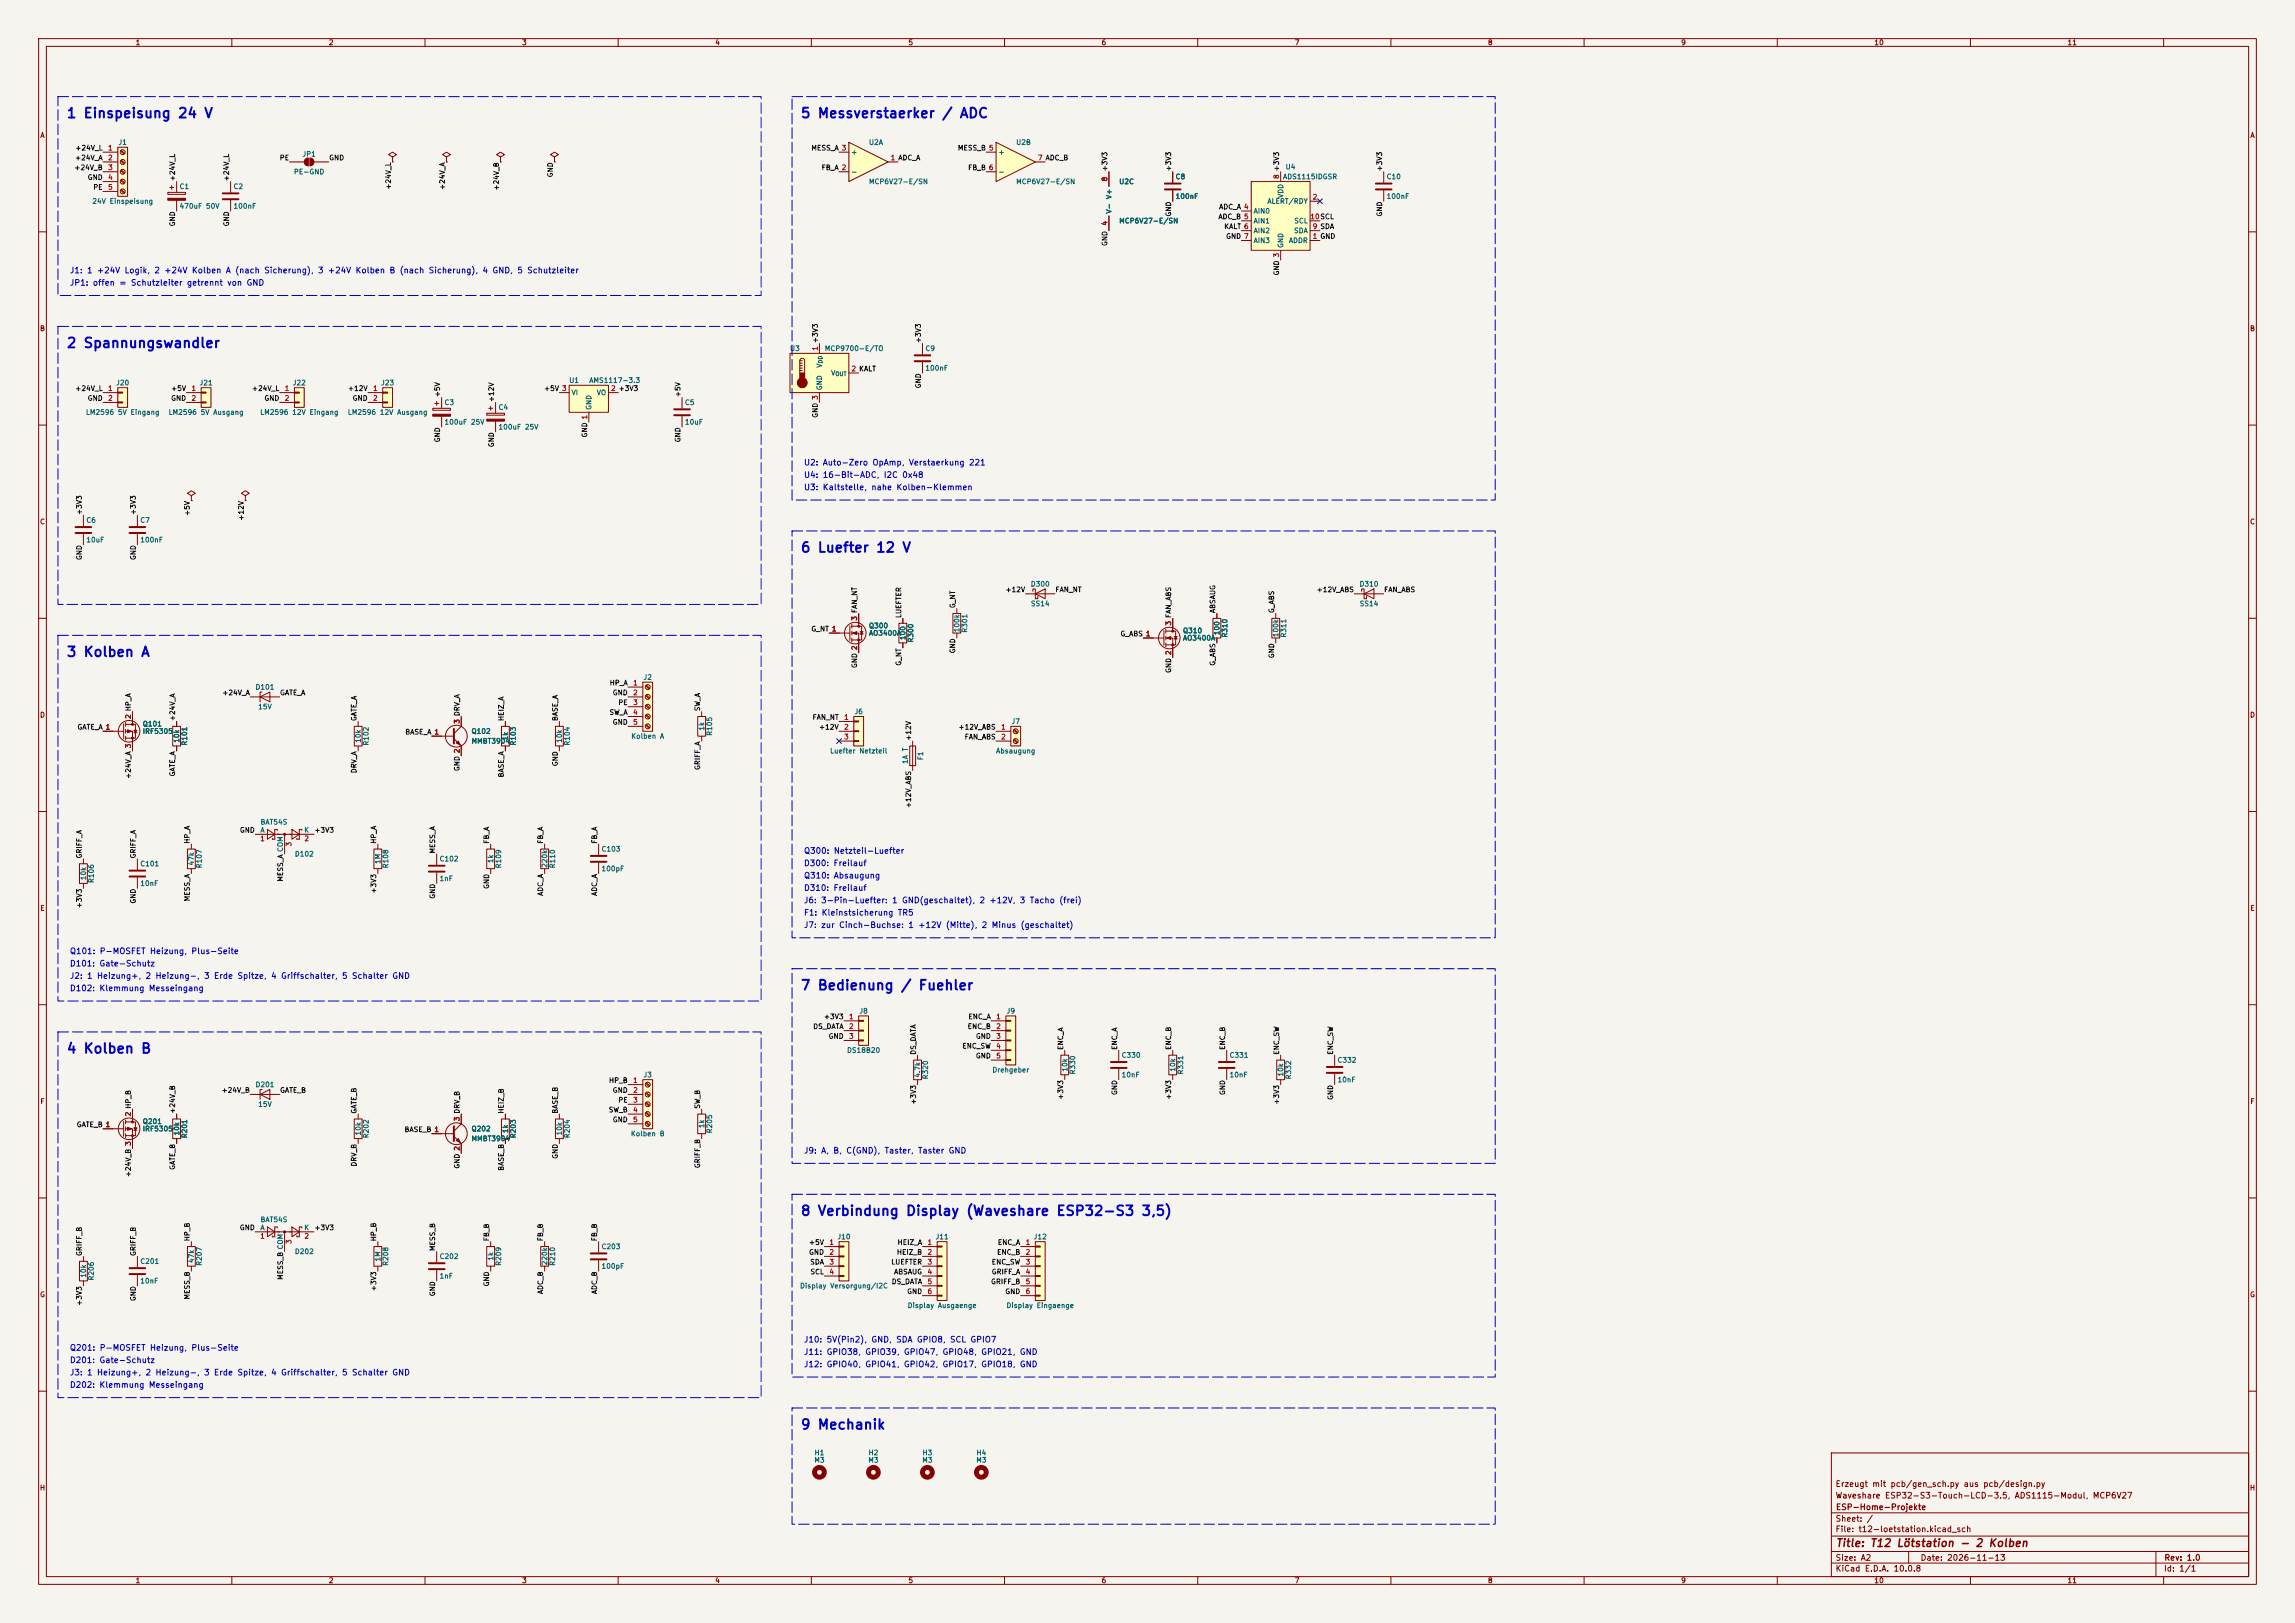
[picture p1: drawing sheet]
<svg xmlns="http://www.w3.org/2000/svg" width="594mm" height="420mm" viewBox="0 0 594 420" stroke-linecap="round" stroke-linejoin="round" font-family="sans-serif">
<defs><g id="words">
<g font-size="2.5" fill="#0000c2">
<text x="17.1" y="31.2">1 Einspeisung 24 V</text>
<text x="207.1" y="31.2">5 Messverstaerker / ADC</text>
<text x="17.1" y="90.7">2 Spannungswandler</text>
<text x="207.1" y="143.6">6 Luefter 12 V</text>
<text x="17.1" y="170.6">3 Kolben A</text>
<text x="207.1" y="256.9">7 Bedienung / Fuehler</text>
<text x="17.1" y="273.2">4 Kolben B</text>
<text x="207.1" y="315.2">8 Verbindung Display (Waveshare ESP32-S3 3,5)</text>
<text x="207.1" y="370.5">9 Mechanik</text>
</g>
<text font-size="2" fill="#840000" x="475" y="400.8">Title: T12 Lötstation - 2 Kolben</text>
<g font-size="1.5" fill="#0000c2">
<text x="18" y="71.1">J1: 1 +24V Logik, 2 +24V Kolben A (nach Sicherung), 3 +24V Kolben B (nach Sicherung), 4 GND, 5 Schutzleiter</text>
<text x="18" y="74.3">JP1: offen = Schutzleiter getrennt von GND</text>
<text x="208" y="120.8">U2: Auto-Zero OpAmp, Verstaerkung 221</text>
<text x="208" y="124">U4: 16-Bit-ADC, I2C 0x48</text>
<text x="208" y="127.2">U3: Kaltstelle, nahe Kolben-Klemmen</text>
<text x="208" y="221.3">Q300: Netzteil-Luefter</text>
<text x="208" y="224.5">D300: Freilauf</text>
<text x="208" y="227.7">Q310: Absaugung</text>
<text x="208" y="230.9">D310: Freilauf</text>
<text x="208" y="237.3">F1: Kleinstsicherung TR5</text>
<text x="208" y="234.1">J6: 3-Pin-Luefter: 1 GND(geschaltet), 2 +12V, 3 Tacho (frei)</text>
<text x="208" y="240.5">J7: zur Cinch-Buchse: 1 +12V (Mitte), 2 Minus (geschaltet)</text>
<text x="18" y="247.3">Q101: P-MOSFET Heizung, Plus-Seite</text>
<text x="18" y="250.5">D101: Gate-Schutz</text>
<text x="18" y="256.9">D102: Klemmung Messeingang</text>
<text x="18" y="253.7">J2: 1 Heizung+, 2 Heizung-, 3 Erde Spitze, 4 Griffschalter, 5 Schalter GND</text>
<text x="208" y="298.9">J9: A, B, C(GND), Taster, Taster GND</text>
<text x="208" y="347.8">J10: 5V(Pin2), GND, SDA GPIO8, SCL GPIO7</text>
<text x="18" y="349.9">Q201: P-MOSFET Heizung, Plus-Seite</text>
<text x="18" y="353.1">D201: Gate-Schutz</text>
<text x="208" y="351">J11: GPIO38, GPIO39, GPIO47, GPIO48, GPIO21, GND</text>
<text x="18" y="356.3">J3: 1 Heizung+, 2 Heizung-, 3 Erde Spitze, 4 Griffschalter, 5 Schalter GND</text>
<text x="18" y="359.5">D202: Klemmung Messeingang</text>
<text x="208" y="354.2">J12: GPIO40, GPIO41, GPIO42, GPIO17, GPIO18, GND</text>
</g>
<g font-size="1.5" fill="#840000">
<text x="475" y="388.1">Waveshare ESP32-S3-Touch-LCD-3.5, ADS1115-Modul, MCP6V27</text>
<text x="475" y="385.1">Erzeugt mit pcb/gen_sch.py aus pcb/design.py</text>
<text x="475" y="394.1">Sheet: /</text>
<text x="475.1" y="391.1">ESP-Home-Projekte</text>
<text x="475" y="396.8">File: t12-loetstation.kicad_sch</text>
<text x="475" y="407">KiCad E.D.A. 10.0.8</text>
<text x="475" y="404.2">Size: A2</text>
<text x="497" y="404.2">Date: 2026-11-13</text>
<text x="560" y="407">Id: 1/1</text>
<text x="560.1" y="404.2">Rev: 1.0</text>
</g>
<g font-size="1.3" fill="#840000">
<text x="35" y="12">1</text>
<text x="85" y="12">2</text>
<text x="135" y="12">3</text>
<text x="185" y="12">4</text>
<text x="235" y="12">5</text>
<text x="285" y="12">6</text>
<text x="335" y="12">7</text>
<text x="385" y="12">8</text>
<text x="435" y="12">9</text>
<text x="485" y="12">10</text>
<text x="535" y="12">11</text>
<text x="10.3" y="36">A</text>
<text x="582.3" y="36">A</text>
<text x="10.2" y="86">B</text>
<text x="582.2" y="86">B</text>
<text x="10.2" y="136">C</text>
<text x="582.2" y="136">C</text>
<text x="10.2" y="186">D</text>
<text x="582.2" y="186">D</text>
<text x="10.3" y="236">E</text>
<text x="582.3" y="236">E</text>
<text x="10.3" y="286">F</text>
<text x="582.3" y="286">F</text>
<text x="10.2" y="336">G</text>
<text x="582.2" y="336">G</text>
<text x="10.2" y="386">H</text>
<text x="582.2" y="386">H</text>
<text x="35" y="410">1</text>
<text x="85" y="410">2</text>
<text x="135" y="410">3</text>
<text x="185" y="410">4</text>
<text x="235" y="410">5</text>
<text x="285" y="410">6</text>
<text x="335" y="410">7</text>
<text x="385" y="410">8</text>
<text x="435" y="410">9</text>
<text x="485" y="410">10</text>
<text x="535" y="410">11</text>
</g>
<g font-size="1.3" fill="#0f0f0f">
<text x="19.3" y="41.8">+24V_A</text>
<text x="19.4" y="39.2">+24V_L</text>
<text x="72.3" y="41.8">PE</text>
<text x="85.1" y="41.8">GND</text>
<text x="209.9" y="39.2">MESS_A 3</text>
<text x="247.8" y="39.2">MESS_B 5</text>
<text x="19.1" y="44.3">+24V_B</text>
<text x="22.6" y="46.9">GND</text>
<text x="45.6" y="47" transform="rotate(-90 45.6 47)">+24V_L</text>
<text x="59.6" y="47" transform="rotate(-90 59.6 47)">+24V_L</text>
<text x="143.4" y="46" transform="rotate(-90 143.4 46)">GND</text>
<text x="212.5" y="44.3">FB_A 2</text>
<text x="250.4" y="44.3">FB_B 6</text>
<text x="286.9" y="44.5" transform="rotate(-90 286.9 44.5)">+3V3</text>
<text x="303.4" y="44.5" transform="rotate(-90 303.4 44.5)">+3V3</text>
<text x="358" y="44.5" transform="rotate(-90 358 44.5)">+3V3</text>
<text x="24" y="49.4">PE</text>
<text x="101.5" y="49.2" transform="rotate(-90 101.5 49.2)">+24V_L</text>
<text x="115.4" y="49.3" transform="rotate(-90 115.4 49.3)">+24V_A</text>
<text x="129.4" y="49.5" transform="rotate(-90 129.4 49.5)">+24V_B</text>
<text x="45.6" y="58.7" transform="rotate(-90 45.6 58.7)">GND</text>
<text x="59.6" y="58.7" transform="rotate(-90 59.6 58.7)">GND</text>
<text x="303.4" y="56.2" transform="rotate(-90 303.4 56.2)">GND</text>
<text x="315.2" y="57">ADC_B 5</text>
<text x="315.4" y="54.5">ADC_A 4</text>
<text x="316.7" y="59.6">KALT 6</text>
<text x="358" y="56.2" transform="rotate(-90 358 56.2)">GND</text>
<text x="286.9" y="63.8" transform="rotate(-90 286.9 63.8)">GND</text>
<text x="317.2" y="62.1">GND 7</text>
<text x="331.3" y="71.4" transform="rotate(-90 331.3 71.4)">GND 3</text>
<text x="238.6" y="88.9" transform="rotate(-90 238.6 88.9)">+3V3</text>
<text x="19.4" y="101.5">+24V_L</text>
<text x="44.2" y="101.5">+5V</text>
<text x="65.1" y="101.5">+24V_L</text>
<text x="89.9" y="101.5">+12V</text>
<text x="140.7" y="101.5">+5V 3</text>
<text x="238.6" y="100.6" transform="rotate(-90 238.6 100.6)">GND</text>
<text x="22.6" y="104">GND</text>
<text x="44.2" y="104">GND</text>
<text x="68.3" y="104">GND</text>
<text x="91.2" y="104">GND</text>
<text x="114.2" y="102.9" transform="rotate(-90 114.2 102.9)">+5V</text>
<text x="128.1" y="104.2" transform="rotate(-90 128.1 104.2)">+12V</text>
<text x="176.4" y="102.9" transform="rotate(-90 176.4 102.9)">+5V</text>
<text x="152.3" y="113.3" transform="rotate(-90 152.3 113.3)">GND 1</text>
<text x="212" y="108.2" transform="rotate(-90 212 108.2)">GND 3</text>
<text x="114.2" y="114.6" transform="rotate(-90 114.2 114.6)">GND</text>
<text x="128.1" y="115.9" transform="rotate(-90 128.1 115.9)">GND</text>
<text x="176.4" y="114.6" transform="rotate(-90 176.4 114.6)">GND</text>
<text x="21.5" y="133.4" transform="rotate(-90 21.5 133.4)">+3V3</text>
<text x="35.4" y="133.4" transform="rotate(-90 35.4 133.4)">+3V3</text>
<text x="49.4" y="133.6" transform="rotate(-90 49.4 133.6)">+5V</text>
<text x="63.4" y="134.8" transform="rotate(-90 63.4 134.8)">+12V</text>
<text x="21.5" y="145.1" transform="rotate(-90 21.5 145.1)">GND</text>
<text x="35.4" y="145.1" transform="rotate(-90 35.4 145.1)">GND</text>
<text x="260.1" y="153.5">+12V</text>
<text x="273" y="153.5">FAN_NT</text>
<text x="340.7" y="153.5">+12V_ABS</text>
<text x="358.1" y="153.5">FAN_ABS</text>
<text x="233.6" y="160" transform="rotate(-90 233.6 160)">LUEFTER</text>
<text x="247.5" y="157.5" transform="rotate(-90 247.5 157.5)">G_NT</text>
<text x="314.8" y="158.8" transform="rotate(-90 314.8 158.8)">ABSAUG</text>
<text x="330.1" y="158.8" transform="rotate(-90 330.1 158.8)">G_ABS</text>
<text x="209.9" y="163.7">G_NT 1</text>
<text x="289.9" y="165">G_ABS 1</text>
<text x="222.1" y="173" transform="rotate(-90 222.1 173)">GND 2</text>
<text x="233.6" y="172.4" transform="rotate(-90 233.6 172.4)">G_NT</text>
<text x="247.5" y="169.2" transform="rotate(-90 247.5 169.2)">GND</text>
<text x="314.8" y="172.4" transform="rotate(-90 314.8 172.4)">G_ABS</text>
<text x="330.1" y="170.5" transform="rotate(-90 330.1 170.5)">GND</text>
<text x="157.7" y="177.7">HP_A</text>
<text x="303.4" y="174.3" transform="rotate(-90 303.4 174.3)">GND 2</text>
<text x="57.4" y="180.2">+24V_A</text>
<text x="72.4" y="180.2">GATE_A</text>
<text x="157.6" y="185.3">SW_A</text>
<text x="158.5" y="180.2">GND</text>
<text x="159.9" y="182.8">PE</text>
<text x="181.5" y="184.2" transform="rotate(-90 181.5 184.2)">SW_A</text>
<text x="19.9" y="189.1">GATE_A 1</text>
<text x="45.6" y="186.7" transform="rotate(-90 45.6 186.7)">+24V_A</text>
<text x="92.6" y="186.7" transform="rotate(-90 92.6 186.7)">GATE_A</text>
<text x="104.8" y="190.4">BASE_A 1</text>
<text x="130.7" y="186.7" transform="rotate(-90 130.7 186.7)">HEIZ_A</text>
<text x="144.7" y="186.7" transform="rotate(-90 144.7 186.7)">BASE_A</text>
<text x="158.5" y="187.8">GND</text>
<text x="210.2" y="186.6">FAN_NT</text>
<text x="211.9" y="189.1">+12V</text>
<text x="236.1" y="191.8" transform="rotate(-90 236.1 191.8)">+12V</text>
<text x="248" y="189.1">+12V_ABS</text>
<text x="249.5" y="191.6">FAN_ABS</text>
<text x="34.2" y="201.7" transform="rotate(-90 34.2 201.7)">+24V_A 3</text>
<text x="45.6" y="201.1" transform="rotate(-90 45.6 201.1)">GATE_A</text>
<text x="92.6" y="200.2" transform="rotate(-90 92.6 200.2)">DRV_A</text>
<text x="119.3" y="199.7" transform="rotate(-90 119.3 199.7)">GND 2</text>
<text x="130.7" y="201.3" transform="rotate(-90 130.7 201.3)">BASE_A</text>
<text x="144.7" y="198.4" transform="rotate(-90 144.7 198.4)">GND</text>
<text x="181.5" y="199.4" transform="rotate(-90 181.5 199.4)">GRIFF_A</text>
<text x="236.1" y="209.2" transform="rotate(-90 236.1 209.2)">+12V_ABS</text>
<text x="61.9" y="215.8">GND</text>
<text x="81.3" y="215.8">+3V3</text>
<text x="49.4" y="218.5" transform="rotate(-90 49.4 218.5)">HP_A</text>
<text x="97.7" y="218.5" transform="rotate(-90 97.7 218.5)">HP_A</text>
<text x="112.9" y="221" transform="rotate(-90 112.9 221)">MESS_A</text>
<text x="126.9" y="218.5" transform="rotate(-90 126.9 218.5)">FB_A</text>
<text x="140.8" y="218.5" transform="rotate(-90 140.8 218.5)">FB_A</text>
<text x="154.8" y="218.5" transform="rotate(-90 154.8 218.5)">FB_A</text>
<text x="21.5" y="222.3" transform="rotate(-90 21.5 222.3)">GRIFF_A</text>
<text x="35.4" y="222.3" transform="rotate(-90 35.4 222.3)">GRIFF_A</text>
<text x="35.4" y="234" transform="rotate(-90 35.4 234)">GND</text>
<text x="49.4" y="233.4" transform="rotate(-90 49.4 233.4)">MESS_A</text>
<text x="73.5" y="228.3" transform="rotate(-90 73.5 228.3)">MESS_A COM</text>
<text x="97.7" y="231.4" transform="rotate(-90 97.7 231.4)">+3V3</text>
<text x="112.9" y="232.7" transform="rotate(-90 112.9 232.7)">GND</text>
<text x="126.9" y="230.2" transform="rotate(-90 126.9 230.2)">GND</text>
<text x="140.8" y="232" transform="rotate(-90 140.8 232)">ADC_A</text>
<text x="154.8" y="232" transform="rotate(-90 154.8 232)">ADC_A</text>
<text x="21.5" y="235.2" transform="rotate(-90 21.5 235.2)">+3V3</text>
<text x="210.4" y="266.6">DS_DATA</text>
<text x="213.1" y="264">+3V3</text>
<text x="214.3" y="269.1">GND</text>
<text x="250.3" y="266.6">ENC_B</text>
<text x="250.5" y="264">ENC_A</text>
<text x="252.4" y="269.1">GND</text>
<text x="237.4" y="273.1" transform="rotate(-90 237.4 273.1)">DS_DATA</text>
<text x="248.9" y="271.7">ENC_SW</text>
<text x="252.4" y="274.2">GND</text>
<text x="275.5" y="271.8" transform="rotate(-90 275.5 271.8)">ENC_A</text>
<text x="289.4" y="271.8" transform="rotate(-90 289.4 271.8)">ENC_A</text>
<text x="303.4" y="271.8" transform="rotate(-90 303.4 271.8)">ENC_B</text>
<text x="317.4" y="271.8" transform="rotate(-90 317.4 271.8)">ENC_B</text>
<text x="331.3" y="273.1" transform="rotate(-90 331.3 273.1)">ENC_SW</text>
<text x="345.3" y="273.1" transform="rotate(-90 345.3 273.1)">ENC_SW</text>
<text x="157.5" y="280.5">HP_B</text>
<text x="57.2" y="283.1">+24V_B</text>
<text x="72.4" y="283.1">GATE_B</text>
<text x="158.5" y="283.1">GND</text>
<text x="159.9" y="285.6">PE</text>
<text x="181.5" y="287" transform="rotate(-90 181.5 287)">SW_B</text>
<text x="237.4" y="286" transform="rotate(-90 237.4 286)">+3V3</text>
<text x="275.5" y="284.7" transform="rotate(-90 275.5 284.7)">+3V3</text>
<text x="289.4" y="283.5" transform="rotate(-90 289.4 283.5)">GND</text>
<text x="303.4" y="284.7" transform="rotate(-90 303.4 284.7)">+3V3</text>
<text x="317.4" y="283.5" transform="rotate(-90 317.4 283.5)">GND</text>
<text x="331.3" y="286" transform="rotate(-90 331.3 286)">+3V3</text>
<text x="345.3" y="284.8" transform="rotate(-90 345.3 284.8)">GND</text>
<text x="19.7" y="292">GATE_B 1</text>
<text x="45.6" y="288.3" transform="rotate(-90 45.6 288.3)">+24V_B</text>
<text x="92.6" y="288.3" transform="rotate(-90 92.6 288.3)">GATE_B</text>
<text x="104.6" y="293.2">BASE_B 1</text>
<text x="130.7" y="288.3" transform="rotate(-90 130.7 288.3)">HEIZ_B</text>
<text x="144.7" y="288.3" transform="rotate(-90 144.7 288.3)">BASE_B</text>
<text x="157.4" y="288.2">SW_B</text>
<text x="158.5" y="290.7">GND</text>
<text x="34.2" y="304.7" transform="rotate(-90 34.2 304.7)">+24V_B 3</text>
<text x="45.6" y="302.9" transform="rotate(-90 45.6 302.9)">GATE_B</text>
<text x="92.6" y="302" transform="rotate(-90 92.6 302)">DRV_B</text>
<text x="119.3" y="302.5" transform="rotate(-90 119.3 302.5)">GND 2</text>
<text x="130.7" y="303.1" transform="rotate(-90 130.7 303.1)">BASE_B</text>
<text x="144.7" y="300" transform="rotate(-90 144.7 300)">GND</text>
<text x="181.5" y="302.4" transform="rotate(-90 181.5 302.4)">GRIFF_B</text>
<text x="49.4" y="321.3" transform="rotate(-90 49.4 321.3)">HP_B</text>
<text x="61.9" y="318.6">GND</text>
<text x="81.3" y="318.6">+3V3</text>
<text x="97.7" y="321.3" transform="rotate(-90 97.7 321.3)">HP_B</text>
<text x="112.9" y="323.9" transform="rotate(-90 112.9 323.9)">MESS_B</text>
<text x="126.9" y="321.3" transform="rotate(-90 126.9 321.3)">FB_B</text>
<text x="140.8" y="321.3" transform="rotate(-90 140.8 321.3)">FB_B</text>
<text x="154.8" y="321.3" transform="rotate(-90 154.8 321.3)">FB_B</text>
<text x="209.3" y="322.5">+5V</text>
<text x="232.2" y="322.5">HEIZ_A</text>
<text x="258.1" y="322.5">ENC_A</text>
<text x="21.5" y="325.1" transform="rotate(-90 21.5 325.1)">GRIFF_B</text>
<text x="35.4" y="325.1" transform="rotate(-90 35.4 325.1)">GRIFF_B</text>
<text x="209.3" y="325">GND</text>
<text x="209.6" y="327.5">SDA</text>
<text x="230.6" y="327.5">LUEFTER</text>
<text x="232" y="325">HEIZ_B</text>
<text x="256.6" y="327.5">ENC_SW</text>
<text x="257.9" y="325">ENC_B</text>
<text x="73.5" y="331.3" transform="rotate(-90 73.5 331.3)">MESS_B COM</text>
<text x="97.7" y="334.2" transform="rotate(-90 97.7 334.2)">+3V3</text>
<text x="112.9" y="335.6" transform="rotate(-90 112.9 335.6)">GND</text>
<text x="126.9" y="333" transform="rotate(-90 126.9 333)">GND</text>
<text x="140.8" y="335" transform="rotate(-90 140.8 335)">ADC_B</text>
<text x="154.8" y="335" transform="rotate(-90 154.8 335)">ADC_B</text>
<text x="209.6" y="330.1">SCL</text>
<text x="230.7" y="332.6">DS_DATA</text>
<text x="231.3" y="330.1">ABSAUG</text>
<text x="234.7" y="335.2">GND</text>
<text x="256.4" y="332.6">GRIFF_B</text>
<text x="256.6" y="330.1">GRIFF_A</text>
<text x="260.1" y="335.2">GND</text>
<text x="21.5" y="338" transform="rotate(-90 21.5 338)">+3V3</text>
<text x="35.4" y="336.8" transform="rotate(-90 35.4 336.8)">GND</text>
<text x="49.4" y="336.4" transform="rotate(-90 49.4 336.4)">MESS_B</text>
</g>
<g font-size="1.3" fill="#a90000">
<text x="27.8" y="39.2">1</text>
<text x="27.8" y="41.8">2</text>
<text x="230.4" y="41.8">1 ADC_A</text>
<text x="268.5" y="41.8">7 ADC_B</text>
<text x="27.8" y="44.3">3</text>
<text x="27.8" y="46.9">4</text>
<text x="286.9" y="47.1" transform="rotate(-90 286.9 47.1)">8</text>
<text x="331.3" y="46.5" transform="rotate(-90 331.3 46.5)">8 +3V3</text>
<text x="27.8" y="49.4">5</text>
<text x="339.6" y="51.9">2</text>
<text x="286.9" y="58.5" transform="rotate(-90 286.9 58.5)">4</text>
<text x="339" y="57">10SCL</text>
<text x="339.6" y="59.6">9 SDA</text>
<text x="339.6" y="62.1">1 GND</text>
<text x="212" y="90.9" transform="rotate(-90 212 90.9)">1 +3V3</text>
<text x="27.8" y="101.5">1</text>
<text x="49.4" y="101.5">1</text>
<text x="73.6" y="101.5">1</text>
<text x="96.4" y="101.5">1</text>
<text x="158" y="101.5">2 +3V3</text>
<text x="220.2" y="96.4">2 KALT</text>
<text x="27.8" y="104">2</text>
<text x="49.4" y="104">2</text>
<text x="73.6" y="104">2</text>
<text x="96.4" y="104">2</text>
<text x="222.1" y="160.8" transform="rotate(-90 222.1 160.8)">3 FAN_NT</text>
<text x="222.1" y="160.8" transform="rotate(-90 222.1 160.8)">3</text>
<text x="215.2" y="163.7">1</text>
<text x="296.4" y="165">1</text>
<text x="303.4" y="162" transform="rotate(-90 303.4 162)">3 FAN_ABS</text>
<text x="303.4" y="162" transform="rotate(-90 303.4 162)">3</text>
<text x="222.1" y="168.4" transform="rotate(-90 222.1 168.4)">2</text>
<text x="303.4" y="169.6" transform="rotate(-90 303.4 169.6)">2</text>
<text x="163.7" y="177.7">1</text>
<text x="163.7" y="180.2">2</text>
<text x="163.7" y="182.7">3</text>
<text x="163.7" y="185.3">4</text>
<text x="27.2" y="189.1">1</text>
<text x="34.2" y="186.2" transform="rotate(-90 34.2 186.2)">2 HP_A</text>
<text x="34.2" y="186.2" transform="rotate(-90 34.2 186.2)">2</text>
<text x="112.3" y="190.4">1</text>
<text x="119.2" y="187.4" transform="rotate(-90 119.2 187.4)">3 DRV_A</text>
<text x="119.2" y="187.4" transform="rotate(-90 119.2 187.4)">3</text>
<text x="163.7" y="187.8">5</text>
<text x="218.3" y="186.6">1</text>
<text x="218.3" y="189.1">2</text>
<text x="218.3" y="191.6">3</text>
<text x="259" y="189.1">1</text>
<text x="259" y="191.6">2</text>
<text x="34.2" y="193.8" transform="rotate(-90 34.2 193.8)">3</text>
<text x="119.2" y="195" transform="rotate(-90 119.2 195)">2</text>
<text x="67.2" y="218">1</text>
<text x="75.7" y="219.2" transform="rotate(-90 75.7 219.2)">3</text>
<text x="78.6" y="218">2</text>
<text x="219.6" y="264">1</text>
<text x="219.6" y="266.6">2</text>
<text x="219.6" y="269.1">3</text>
<text x="257.7" y="264">1</text>
<text x="257.7" y="266.6">2</text>
<text x="257.7" y="269.1">3</text>
<text x="257.7" y="271.6">4</text>
<text x="257.7" y="274.2">5</text>
<text x="163.7" y="280.5">1</text>
<text x="163.7" y="283.1">2</text>
<text x="163.7" y="285.6">3</text>
<text x="27.2" y="292">1</text>
<text x="34.2" y="289" transform="rotate(-90 34.2 289)">2 HP_B</text>
<text x="34.2" y="289" transform="rotate(-90 34.2 289)">2</text>
<text x="112.3" y="293.2">1</text>
<text x="119.2" y="290.3" transform="rotate(-90 119.2 290.3)">3 DRV_B</text>
<text x="119.2" y="290.3" transform="rotate(-90 119.2 290.3)">3</text>
<text x="163.7" y="288.2">4</text>
<text x="163.7" y="290.7">5</text>
<text x="34.2" y="296.6" transform="rotate(-90 34.2 296.6)">3</text>
<text x="119.2" y="297.9" transform="rotate(-90 119.2 297.9)">2</text>
<text x="67.2" y="320.8">1</text>
<text x="75.7" y="322" transform="rotate(-90 75.7 322)">3</text>
<text x="78.6" y="320.8">2</text>
<text x="214.5" y="322.4">1</text>
<text x="239.9" y="322.4">1</text>
<text x="265.3" y="322.4">1</text>
<text x="214.5" y="325">2</text>
<text x="214.5" y="327.5">3</text>
<text x="239.9" y="325">2</text>
<text x="239.9" y="327.5">3</text>
<text x="265.3" y="325">2</text>
<text x="265.3" y="327.5">3</text>
<text x="214.5" y="330.1">4</text>
<text x="239.9" y="330.1">4</text>
<text x="239.9" y="332.6">5</text>
<text x="239.9" y="335.1">6</text>
<text x="265.3" y="330.1">4</text>
<text x="265.3" y="332.6">5</text>
<text x="265.3" y="335.1">6</text>
</g>
<g font-size="1.3" fill="#006464">
<text x="30.5" y="37.8">J1</text>
<text x="78.2" y="40.8">JP1</text>
<text x="220.2" y="40.3">+</text>
<text x="224.8" y="37.8">U2A</text>
<text x="258.3" y="40.3">+</text>
<text x="262.9" y="37.8">U2B</text>
<text x="76" y="45.4">PE-GND</text>
<text x="220.2" y="45.4">-</text>
<text x="224.8" y="48">MCP6V27-E/SN</text>
<text x="258.3" y="45.4">-</text>
<text x="262.9" y="48">MCP6V27-E/SN</text>
<text x="289.5" y="48">U2C</text>
<text x="304.1" y="46.7">C8</text>
<text x="331.9" y="46.7">ADS1115IDGSR</text>
<text x="332.6" y="44.1">U4</text>
<text x="358.8" y="46.7">C10</text>
<text x="23.8" y="53">24V Einspeisung</text>
<text x="46.3" y="49.2">C1</text>
<text x="60.3" y="49.2">C2</text>
<text x="304.1" y="51.8">100nF</text>
<text x="327.9" y="53">ALERT/RDY</text>
<text x="332.4" y="51.4" transform="rotate(-90 332.4 51.4)">VDD</text>
<text x="358.8" y="51.8">100nF</text>
<text x="46.3" y="54.3">470uF 50V</text>
<text x="60.3" y="54.3">100nF</text>
<text x="288" y="55.4" transform="rotate(-90 288 55.4)">V- V+</text>
<text x="289.5" y="58.1">MCP6V27-E/SN</text>
<text x="324.3" y="55.6">AIN0</text>
<text x="324.3" y="58.1">AIN1</text>
<text x="334.8" y="58.1">SCL</text>
<text x="324.3" y="60.7">AIN2</text>
<text x="324.3" y="63.2">AIN3</text>
<text x="332.4" y="64.3" transform="rotate(-90 332.4 64.3)">GND</text>
<text x="333.5" y="63.2">ADDR</text>
<text x="334.8" y="60.7">SDA</text>
<text x="204.3" y="91.1">U3</text>
<text x="213.1" y="95.3" transform="rotate(-90 213.1 95.3)">V</text>
<text x="213.3" y="91.1">MCP9700-E/TO</text>
<text x="239.4" y="91.1">C9</text>
<text x="29.9" y="100">J20</text>
<text x="51.5" y="100">J21</text>
<text x="75.6" y="100">J22</text>
<text x="98.5" y="100">J23</text>
<text x="147.2" y="99.4">U1</text>
<text x="152.4" y="99.4">AMS1117-3.3</text>
<text x="213.1" y="101.1" transform="rotate(-90 213.1 101.1)">GND</text>
<text x="215" y="97.5">V</text>
<text x="239.4" y="96.2">100nF</text>
<text x="22.1" y="107.6">LM2596 5V Eingang</text>
<text x="43.5" y="107.6">LM2596 5V Ausgang</text>
<text x="67.2" y="107.6">LM2596 12V Eingang</text>
<text x="89.9" y="107.6">LM2596 12V Ausgang</text>
<text x="114.9" y="105.1">C3</text>
<text x="128.9" y="106.4">C4</text>
<text x="147.8" y="102.6">VI</text>
<text x="153.4" y="106.2" transform="rotate(-90 153.4 106.2)">GND</text>
<text x="154.3" y="102.6">VO</text>
<text x="177.1" y="105.1">C5</text>
<text x="114.9" y="110.2">100uF 25V</text>
<text x="128.9" y="111.5">100uF 25V</text>
<text x="177.1" y="110.2">10uF</text>
<text x="22.2" y="135.6">C6</text>
<text x="36.2" y="135.6">C7</text>
<text x="22.2" y="140.7">10uF</text>
<text x="36.2" y="140.7">100nF</text>
<text x="266.7" y="152.1">D300</text>
<text x="351.8" y="152.1">D310</text>
<text x="266.7" y="157.2">SS14</text>
<text x="351.8" y="157.2">SS14</text>
<text x="224.8" y="162.9">Q300</text>
<text x="224.8" y="164.8">AO3400A</text>
<text x="234.6" y="165.8" transform="rotate(-90 234.6 165.8)">100</text>
<text x="236.7" y="166.4" transform="rotate(-90 236.7 166.4)">R300</text>
<text x="248.6" y="163.7" transform="rotate(-90 248.6 163.7)">100k</text>
<text x="250.6" y="163.9" transform="rotate(-90 250.6 163.9)">R301</text>
<text x="306.1" y="164.2">Q310</text>
<text x="306.1" y="166.1">AO3400A</text>
<text x="315.9" y="164.5" transform="rotate(-90 315.9 164.5)">100</text>
<text x="318" y="165.1" transform="rotate(-90 318 165.1)">R310</text>
<text x="331.2" y="165" transform="rotate(-90 331.2 165)">100k</text>
<text x="333.2" y="165.1" transform="rotate(-90 333.2 165.1)">R311</text>
<text x="66" y="178.8">D101</text>
<text x="166.4" y="176.2">J2</text>
<text x="66.7" y="183.8">15V</text>
<text x="221" y="185.1">J6</text>
<text x="36.8" y="188.3">Q101</text>
<text x="36.8" y="190.2">IRF5305</text>
<text x="121.9" y="190.2">Q102</text>
<text x="131.8" y="191.7" transform="rotate(-90 131.8 191.7)">1k</text>
<text x="163.2" y="191.5">Kolben A</text>
<text x="182.6" y="189.2" transform="rotate(-90 182.6 189.2)">1k</text>
<text x="184.6" y="190.5" transform="rotate(-90 184.6 190.5)">R105</text>
<text x="261.7" y="187.7">J7</text>
<text x="46.7" y="192.4" transform="rotate(-90 46.7 192.4)">10k</text>
<text x="48.7" y="193.1" transform="rotate(-90 48.7 193.1)">R101</text>
<text x="93.7" y="192.4" transform="rotate(-90 93.7 192.4)">10k</text>
<text x="95.7" y="193.1" transform="rotate(-90 95.7 193.1)">R102</text>
<text x="121.9" y="192.7">MMBT3904</text>
<text x="133.8" y="193.1" transform="rotate(-90 133.8 193.1)">R103</text>
<text x="145.7" y="192.4" transform="rotate(-90 145.7 192.4)">10k</text>
<text x="147.8" y="193.1" transform="rotate(-90 147.8 193.1)">R104</text>
<text x="214.7" y="195.3">Luefter Netzteil</text>
<text x="235.3" y="197.8" transform="rotate(-90 235.3 197.8)">1A T</text>
<text x="239.2" y="196.9" transform="rotate(-90 239.2 196.9)">F1</text>
<text x="257.7" y="195.3">Absaugung</text>
<text x="67.3" y="215.8">A</text>
<text x="67.3" y="213.7">BAT54S</text>
<text x="78.6" y="215.8">K</text>
<text x="76.2" y="221.9">D102</text>
<text x="155.6" y="220.7">C103</text>
<text x="22.6" y="227.9" transform="rotate(-90 22.6 227.9)">10k</text>
<text x="36.2" y="224.5">C101</text>
<text x="50.5" y="224.1" transform="rotate(-90 50.5 224.1)">47k</text>
<text x="52.5" y="224.8" transform="rotate(-90 52.5 224.8)">R107</text>
<text x="98.8" y="223.7" transform="rotate(-90 98.8 223.7)">1M</text>
<text x="100.8" y="224.8" transform="rotate(-90 100.8 224.8)">R108</text>
<text x="113.6" y="223.2">C102</text>
<text x="128" y="223.5" transform="rotate(-90 128 223.5)">1k</text>
<text x="130" y="224.8" transform="rotate(-90 130 224.8)">R109</text>
<text x="141.9" y="224.7" transform="rotate(-90 141.9 224.7)">220k</text>
<text x="144" y="224.8" transform="rotate(-90 144 224.8)">R110</text>
<text x="155.6" y="225.8">100pF</text>
<text x="24.6" y="228.6" transform="rotate(-90 24.6 228.6)">R106</text>
<text x="36.2" y="229.6">10nF</text>
<text x="113.6" y="228.3">1nF</text>
<text x="222.3" y="262.6">J8</text>
<text x="260.4" y="262.6">J9</text>
<text x="219.1" y="272.7">DS18B20</text>
<text x="290.2" y="274">C330</text>
<text x="318.1" y="274">C331</text>
<text x="346.1" y="275.3">C332</text>
<text x="66" y="281.6">D201</text>
<text x="166.4" y="279.1">J3</text>
<text x="238.5" y="279" transform="rotate(-90 238.5 279)">4.7k</text>
<text x="240.5" y="279.4" transform="rotate(-90 240.5 279.4)">R320</text>
<text x="256.7" y="277.8">Drehgeber</text>
<text x="276.6" y="277.4" transform="rotate(-90 276.6 277.4)">10k</text>
<text x="278.6" y="278.2" transform="rotate(-90 278.6 278.2)">R330</text>
<text x="290.2" y="279.1">10nF</text>
<text x="304.5" y="277.4" transform="rotate(-90 304.5 277.4)">10k</text>
<text x="306.5" y="278.2" transform="rotate(-90 306.5 278.2)">R331</text>
<text x="318.1" y="279.1">10nF</text>
<text x="332.4" y="278.7" transform="rotate(-90 332.4 278.7)">10k</text>
<text x="334.5" y="279.4" transform="rotate(-90 334.5 279.4)">R332</text>
<text x="346.1" y="280.4">10nF</text>
<text x="66.7" y="286.7">15V</text>
<text x="36.8" y="291.2">Q201</text>
<text x="36.8" y="293.1">IRF5305</text>
<text x="46.7" y="294" transform="rotate(-90 46.7 294)">10k</text>
<text x="93.7" y="294" transform="rotate(-90 93.7 294)">10k</text>
<text x="121.9" y="293.1">Q202</text>
<text x="131.8" y="293.3" transform="rotate(-90 131.8 293.3)">1k</text>
<text x="145.7" y="294" transform="rotate(-90 145.7 294)">10k</text>
<text x="182.6" y="292.1" transform="rotate(-90 182.6 292.1)">1k</text>
<text x="184.6" y="293.4" transform="rotate(-90 184.6 293.4)">R205</text>
<text x="48.7" y="294.7" transform="rotate(-90 48.7 294.7)">R201</text>
<text x="95.7" y="294.7" transform="rotate(-90 95.7 294.7)">R202</text>
<text x="121.9" y="295.6">MMBT3904</text>
<text x="133.8" y="294.7" transform="rotate(-90 133.8 294.7)">R203</text>
<text x="147.8" y="294.7" transform="rotate(-90 147.8 294.7)">R204</text>
<text x="163.2" y="294.3">Kolben B</text>
<text x="67.3" y="316.6">BAT54S</text>
<text x="67.3" y="318.6">A</text>
<text x="78.6" y="318.6">K</text>
<text x="155.6" y="323.5">C203</text>
<text x="216.6" y="321">J10</text>
<text x="242" y="321">J11</text>
<text x="267.4" y="321">J12</text>
<text x="36.2" y="327.4">C201</text>
<text x="50.5" y="327" transform="rotate(-90 50.5 327)">47k</text>
<text x="52.5" y="327.7" transform="rotate(-90 52.5 327.7)">R207</text>
<text x="76.2" y="324.8">D202</text>
<text x="98.8" y="326.6" transform="rotate(-90 98.8 326.6)">1M</text>
<text x="100.8" y="327.7" transform="rotate(-90 100.8 327.7)">R208</text>
<text x="113.6" y="326.1">C202</text>
<text x="128" y="326.4" transform="rotate(-90 128 326.4)">1k</text>
<text x="130" y="327.7" transform="rotate(-90 130 327.7)">R209</text>
<text x="141.9" y="327.6" transform="rotate(-90 141.9 327.6)">220k</text>
<text x="144" y="327.7" transform="rotate(-90 144 327.7)">R210</text>
<text x="155.6" y="328.6">100pF</text>
<text x="22.6" y="330.8" transform="rotate(-90 22.6 330.8)">10k</text>
<text x="24.6" y="331.5" transform="rotate(-90 24.6 331.5)">R206</text>
<text x="36.2" y="332.4">10nF</text>
<text x="113.6" y="331.2">1nF</text>
<text x="206.9" y="333.7">Display Versorgung/I2C</text>
<text x="234.8" y="338.8">Display Ausgaenge</text>
<text x="260.4" y="338.8">Display Eingaenge</text>
<text x="210.7" y="376.9">H1</text>
<text x="224.7" y="376.9">H2</text>
<text x="238.6" y="376.9">H3</text>
<text x="252.6" y="376.9">H4</text>
<text x="210.6" y="378.8">M3</text>
<text x="224.6" y="378.8">M3</text>
<text x="238.6" y="378.8">M3</text>
<text x="252.5" y="378.8">M3</text>
</g>
<g font-size="1" fill="#006464">
<text x="213.1" y="94.2" transform="rotate(-90 213.1 94.2)">DD</text>
<text x="216.1" y="97.5">OUT</text>
</g>
</g></defs>
<path d="M0 0h594v420h-594z" fill="#f5f4ef" stroke="#f5f4ef" stroke-width=".26"/>
<g fill="none" stroke="#840000" stroke-width=".26">
<path d="M10 10h574v400h-574zM12 12h570v396h-570zM60 10v2M110 10v2M160 10v2M210 10v2M260 10v2M310 10v2M360 10v2M410 10v2M460 10v2M510 10v2"/>
<path d="M560 10v2M10 60h2M582 60h2M10 110h2M582 110h2M10 160h2M582 160h2M10 210h2M582 210h2M10 260h2M582 260h2M10 310h2"/>
<path d="M582 310h2M10 360h2M474 376h108v32h-108zM582 360h2M474 397.5h108M474 391.5h108M60 408v2M110 408v2M160 408v2M210 408v2M260 408v2M310 408v2"/>
<path d="M360 408v2M410 408v2M460 408v2M474 404.5h108M474 401.5h108M494 401.5v3M510 408v2M558 401.5v6.5M560 408v2"/>
</g>
<path d="M166.4 176.5h2.5v12.7h-2.5z" fill="#ffffc2"/>
<g fill="none" stroke="#840000" stroke-width=".26">
<path d="M315 158.8v1.2M350.5 153.7h7.6M352.4 153v-.6h.7v2.5h.6v-.6M353.1 153.7l2.5-1.3v2.5zM162.6 177.8h3.8M166.4 176.5h2.5v12.7h-2.5zM167.1 177.5l.9 .8M167.3 177.3l.8 .8M167.3 179.8l.8 .9M295.9 165.1h5.3M301.2 163.2v3.8M301.8 163.3h2.5v3.6h-2.5"/>
<path d="M301.8 165.1h1.7v5.1M301.8 162.8v1M301.8 164.6v1M301.8 166.4v1M303.5 160v3.3M303.9 164.7h.8M304.3 164.7l.4 .7h-.8zM313.9 160h2.1v5.1h-2.1zM315 165.1v1.3M162.6 180.3h3.8M162.6 182.9h3.8M162.6 185.4h3.8"/>
<path d="M162.6 188h3.8M167.1 180l.9 .8M167.1 182.5l.9 .9M167.1 185.1l.9 .8M167.1 187.6l.9 .9M167.3 182.4l.8 .8M167.3 184.9l.8 .9M167.3 187.5l.8 .8M48.5 219.7h2v5.1h-2zM49.5 218.4v1.3M49.5 224.8v1.3M317.5 271.8v2.8"/>
<path d="M317.5 276.6v2.8"/>
<circle cx="167.6" cy="177.8" r=".63"/>
<circle cx="302.6" cy="165.1" r="2.79"/>
<circle cx="167.6" cy="180.3" r=".63"/>
<circle cx="167.6" cy="182.9" r=".63"/>
<circle cx="167.6" cy="188" r=".63"/>
<circle cx="167.6" cy="185.4" r=".63"/>
</g>
<g fill="#840000" stroke="#840000" stroke-width=".26">
<path d="M302 165.1l1-.4v.8z"/>
<circle cx="303.5" cy="163.3" r=".25"/>
<circle cx="303.5" cy="166.9" r=".25"/>
</g>
<path d="M315.5 274.8h4M315.5 276.4h4" fill="none" stroke="#840000" stroke-width=".51"/>
<path d="M260.3 262.9h2.6v12.7h-2.6z" fill="#ffffc2"/>
<g fill="none" stroke="#840000" stroke-width=".26">
<path d="M59.7 47v2.8M59.7 51.8v2.8M74.9 41.9h3.8M79.8 40.9v2M80.3 40.9v2M81.3 41.9h3.8M222.2 158.8v3.3M265.4 153.7h7.6M267.3 153v-.6h.7v2.5h.6v-.6M268 153.7l2.5-1.3v2.5zM214.6 163.8h5.4M220 161.9v3.8"/>
<path d="M220.5 162.1h2.5v3.5h-2.5M220.5 163.8h1.7v5.1M220.5 161.5v1.1M220.5 163.3v1M220.5 165.1v1M222.6 163.4h.8M223 163.4l.4 .7h-.8zM143.8 188h2v5h-2zM144.8 186.7v1.3M144.8 193v1.3M66 215.9h15.3M69.2 214.6l1.9 1.3-1.9 1.3z"/>
<path d="M71.8 214.9v-.3h-.7v2.6h-.6v-.3M73.7 215.9v5.1M75.6 214.6l1.9 1.3-1.9 1.3zM78.1 214.9v-.3h-.6v2.6h-.7v-.3M96.8 219.7h2v5.1h-2zM97.8 218.4v1.3M126 219.7h2v5.1h-2zM127 218.4v1.3M97.8 224.8v1.3M127 224.8v1.3M256.5 264.2h3.8M256.5 266.7h3.8"/>
<path d="M256.5 269.2h3.8M256.5 271.8h3.8M256.5 274.3h3.8M260.3 262.9h2.6v12.7h-2.6zM260.3 264h1.3v.3h-1.3zM260.3 266.6h1.3v.2h-1.3zM260.3 269.1h1.3v.3h-1.3zM260.3 271.7h1.3v.2h-1.3zM260.3 274.2h1.3v.2h-1.3zM274.6 273.1h2v5h-2zM275.6 271.8v1.3M275.6 278.1v1.3"/>
<path d="M289.6 271.8v2.8M289.6 276.6v2.8M26.7 292.1h5.3M32 290.2v3.8M32.5 290.3h2.6v3.6h-2.6M32.5 292.1h1.8v5.1M32.5 289.8v1M32.5 291.6v1M32.5 293.4v1M34.3 287v3.3M34.7 291.8h.7l-.3 .7zM34.7 292.5h.7"/>
<path d="M64.8 283.2h7.6M67.3 283.2l2.5-1.3v2.6zM67.8 281.9h-.5v2.6M48.5 322.6h2v5.1h-2zM49.5 321.3v1.3M49.5 327.7v1.2"/>
<circle cx="221.4" cy="163.8" r="2.79"/>
<circle cx="33.4" cy="292.1" r="2.79"/>
</g>
<g fill="#840000" stroke="#840000" stroke-width=".26">
<path d="M220.7 163.8l1-.4v.8z"/>
<path d="M79 41.2l.8-.3v2a1.02 1.02 0 0 1-1-.6 1.02 1.02 0 0 1 .2-1.1z"/>
<path d="M80.3 40.9a1.02 1.02 0 0 1 1 1 1.02 1.02 0 0 1-1 1z"/>
<path d="M33 291.7l1 .4-1 .4z"/>
<circle cx="222.2" cy="162.1" r=".25"/>
<circle cx="222.2" cy="165.6" r=".25"/>
<circle cx="34.3" cy="290.3" r=".25"/>
<circle cx="34.3" cy="293.9" r=".25"/>
<circle cx="73.7" cy="215.9" r=".25"/>
</g>
<path d="M57.7 50h4M57.7 51.6h4M287.5 274.8h4.1M287.5 276.4h4.1" fill="none" stroke="#840000" stroke-width=".51"/>
<path d="M221 185.4h2.5v7.6h-2.5z" fill="#ffffc2"/>
<g fill="none" stroke="#840000" stroke-width=".26">
<path d="M238.8 88.9v2.8M238.8 93.7v2.8M246.6 158.8h2.1v5h-2.1zM247.6 157.5v1.3M232.7 161.3h2v5.1h-2zM233.7 160v1.3M233.7 166.4v1.2M247.6 163.8v1.3M217.2 186.7h3.8M217.2 189.2h3.8M217.2 191.8h3.8M221 185.4h2.5v7.6h-2.5z"/>
<path d="M221 186.6h1.2v.2h-1.2zM221 189.1h1.2v.3h-1.2zM221 191.6h1.2v.3h-1.2zM302.5 273.1h2v5h-2zM303.5 271.8v1.3M303.5 278.1v1.3M44.7 289.6h2v5h-2zM45.7 288.3v1.3M45.7 294.6v1.3M129.8 289.6h2v5h-2zM130.8 288.3v1.3M130.8 294.6v1.3"/>
<path d="M35.6 325.1v2.8M35.6 329.9v2.8"/>
</g>
<path d="M236.7 91.9h4.1M236.7 93.5h4.1M33.5 328.2h4.1M33.5 329.7h4.1" fill="none" stroke="#840000" stroke-width=".51"/>
<path d="M204.5 91.4h15.2v10.2h-15.2z" fill="#ffffc2"/>
<g fill="none" stroke="#840000" stroke-width=".26">
<path d="M204.5 91.4h15.2v10.2h-15.2zM207 93.3l.2-.4 .3-.2 .5 .1 .2 .3 .1 3.4M207 93.3v3.2M207 93.3h.6M207 94h.6M207 94.6h.6M207 95.3h.6M207 95.9h.6M212.1 88.9v2.5M219.7 96.5h2.5M212.1 101.6v2.5M111.8 293.4h5.7"/>
<path d="M117.5 294l1.9 1.9v2.6M119.4 288.3v2.5l-1.9 1.9"/>
<circle cx="118.1" cy="293.4" r="2.82"/>
</g>
<g fill="#840000" stroke="#840000" stroke-width=".26">
<path d="M207 96.5h1.3v1.9h-1.3z"/>
<path d="M118.1 295.1l.5-.5 .5 1.1z"/>
<circle cx="207.6" cy="99.1" r="1.27"/>
</g>
<path d="M117.5 291.5v3.8" fill="none" stroke="#840000" stroke-width=".51"/>
<path d="M257.8 36.8l10.2 5.1-10.2 5.1z" fill="#ffffc2"/>
<path d="M255.3 39.4h2.5M257.8 36.8l10.2 5.1-10.2 5.1zM255.3 44.5h2.5M268 41.9h2.5" fill="none" stroke="#840000" stroke-width=".26"/>
<path d="M219.7 36.8l10.2 5.1-10.2 5.1z" fill="#ffffc2"/>
<path d="M217.2 39.4h2.5M219.7 36.8l10.2 5.1-10.2 5.1zM217.2 44.5h2.5M229.9 41.9h2.5M287 44.5v3.8M287 55.9v3.8M303.5 44.5v2.7M303.5 49.3v2.8M358.1 44.5v2.7M358.1 49.3v2.8" fill="none" stroke="#840000" stroke-width=".26"/>
<path d="M301.5 47.5h4.1M301.5 49h4.1M356.1 47.5h4.1M356.1 49h4.1" fill="none" stroke="#840000" stroke-width=".51"/>
<path d="M323.8 47h15.3v17.8h-15.3z" fill="#ffffc2"/>
<g fill="none" stroke="#840000" stroke-width=".26">
<path d="M321.3 54.6h2.5M321.3 57.2h2.5M321.3 59.7h2.5M323.8 47h15.3v17.8h-15.3zM331.5 44.5v2.5M339.1 52.1h2.5M339.1 57.2h2.5M339.1 59.7h2.5M321.3 62.2h2.5M331.5 64.8v2.5M339.1 62.2h2.5M91.7 289.6h2v5h-2z"/>
<path d="M92.7 288.3v1.3M92.7 294.6v1.3M143.8 289.6h2v5h-2zM144.8 288.3v1.3M144.8 294.6v1.3M20.6 326.4h2v5.1h-2zM21.6 325.1v1.3M21.6 331.5v1.2"/>
</g>
<path d="M76.2 100.3h2.5v5.1h-2.5z" fill="#ffffc2"/>
<g fill="none" stroke="#840000" stroke-width=".26">
<path d="M72.4 101.6h3.8M72.4 104.1h3.8M76.2 100.3h2.5v5.1h-2.5zM76.2 101.5h1.3v.2h-1.3zM76.2 104h1.3v.3h-1.3zM91.7 188h2v5h-2zM92.7 186.7v1.3M92.7 193v1.3M129.8 188h2v5h-2zM130.8 186.7v1.3M130.8 193v1.3M20.6 223.5h2v5.1h-2z"/>
<path d="M21.6 222.3v1.2M21.6 228.6v1.3M330.5 274.3h2v5.1h-2zM331.5 273.1v1.2M331.5 279.4v1.3M345.4 273.1v2.7M345.4 277.9v2.8"/>
</g>
<path d="M343.4 276.1h4.1M343.4 277.6h4.1" fill="none" stroke="#840000" stroke-width=".51"/>
<path d="M222.2 262.9h2.6v7.6h-2.6z" fill="#ffffc2"/>
<g fill="none" stroke="#840000" stroke-width=".26">
<path d="M26.7 189.2h5.3M32 187.3v3.8M32.5 187.5h2.6v3.5h-2.6M32.5 189.2h1.8v5.1M32.5 186.9v1.1M32.5 188.7v1M32.5 190.5v1M34.3 184.2v3.3M34.7 189h.7l-.3 .6zM34.7 189.6h.7M44.7 188h2v5h-2zM45.7 186.7v1.3"/>
<path d="M45.7 193v1.3M111.8 190.5h5.7M117.5 191.1l1.9 1.9v2.6M119.4 185.4v2.6l-1.9 1.9M180.6 185.4h2v5.1h-2zM181.6 184.2v1.2M181.6 190.5v1.3M35.6 222.3v2.7M35.6 227.1v2.8M218.4 264.2h3.8M218.4 266.7h3.8M218.4 269.2h3.8"/>
<path d="M222.2 262.9h2.6v7.6h-2.6zM222.2 264h1.3v.3h-1.3zM222.2 266.6h1.3v.2h-1.3zM222.2 269.1h1.3v.3h-1.3zM236.5 274.3h2v5.1h-2zM237.5 273.1v1.2M237.5 279.4v1.3"/>
<circle cx="33.4" cy="189.2" r="2.79"/>
<circle cx="118.1" cy="190.5" r="2.82"/>
</g>
<path d="M117.5 188.6v3.8M33.5 225.3h4.1M33.5 226.8h4.1" fill="none" stroke="#840000" stroke-width=".51"/>
<g fill="#840000" stroke="#840000" stroke-width=".26">
<path d="M118.1 192.3l.5-.5 .5 1z"/>
<path d="M33 188.8l1 .4-1 .4z"/>
<circle cx="34.3" cy="187.5" r=".25"/>
<circle cx="34.3" cy="191" r=".25"/>
</g>
<path d="M30.5 38.1h2.5v12.7h-2.5z" fill="#ffffc2"/>
<g fill="none" stroke="#840000" stroke-width=".26">
<path d="M26.7 39.4h3.8M30.5 38.1h2.5v12.7h-2.5zM31.2 39l.9 .9M31.4 38.9l.9 .8M26.7 41.9h3.8M26.7 44.5h3.8M26.7 47h3.8M26.7 49.5h3.8M31.2 41.6l.9 .8M31.2 44.1l.9 .9M31.2 46.7l.9 .8M31.2 49.2l.9 .8"/>
<path d="M31.4 41.4l.9 .8M31.4 43.9l.9 .9M31.4 46.5l.9 .8M31.4 49l.9 .9M43.4 49.8h4.6v.5h-4.6zM43.9 48.5h1.1M44.4 48v1M45.7 47v2.8M45.7 51.8v2.8M49.5 128.3l1-.7-1-.6-1 .6 1 .7v1.2M49.5 129.5h.1"/>
<circle cx="31.7" cy="39.4" r=".63"/>
<circle cx="31.7" cy="47" r=".63"/>
<circle cx="31.7" cy="41.9" r=".63"/>
<circle cx="31.7" cy="44.4" r=".63"/>
<circle cx="31.7" cy="49.5" r=".63"/>
</g>
<path d="M43.4 51.3h4.6v.5h-4.6z" fill="#840000" stroke="#840000" stroke-width=".26"/>
<path d="M52.1 100.3h2.5v5.1h-2.5z" fill="#ffffc2"/>
<path d="M48.3 101.6h3.8M48.3 104.1h3.8M52.1 100.3h2.5v5.1h-2.5zM52.1 101.5h1.2v.2h-1.2zM52.1 104h1.2v.3h-1.2z" fill="none" stroke="#840000" stroke-width=".26"/>
<path d="M268 321.3h2.5v15.3h-2.5z" fill="#ffffc2"/>
<g fill="none" stroke="#840000" stroke-width=".26">
<path d="M264.2 322.6h3.8M264.2 325.1h3.8M264.2 327.7h3.8M264.2 330.2h3.8M264.2 332.7h3.8M264.2 335.3h3.8M268 321.3h2.5v15.3h-2.5zM268 322.5h1.2v.2h-1.2zM268 325h1.2v.2h-1.2zM268 327.5h1.2v.3h-1.2zM268 330.1h1.2v.2h-1.2zM268 332.6h1.2v.3h-1.2z"/>
<path d="M268 335.2h1.2v.2h-1.2z"/>
</g>
<path d="M217.2 321.3h2.5v10.2h-2.5z" fill="#ffffc2"/>
<path d="M213.4 322.6h3.8M213.4 325.1h3.8M213.4 327.7h3.8M213.4 330.2h3.8M217.2 321.3h2.5v10.2h-2.5zM217.2 322.5h1.2v.2h-1.2zM217.2 325h1.2v.2h-1.2zM217.2 327.5h1.2v.3h-1.2zM217.2 330.1h1.2v.2h-1.2z" fill="none" stroke="#840000" stroke-width=".26"/>
<path d="M242.6 321.3h2.5v15.3h-2.5z" fill="#ffffc2"/>
<g fill="none" stroke="#840000" stroke-width=".26">
<path d="M67.8 179.1h-.5v2.5M64.8 180.3h7.6M67.3 180.3l2.5-1.2v2.5zM235.5 193h1.5v5.1h-1.5zM236.2 191.8v7.6M140 219.7h2v5.1h-2zM141 218.4v1.3M113 221v2.8M113 225.8v2.8M141 224.8v1.3M238.8 322.6h3.8M238.8 325.1h3.8"/>
<path d="M238.8 327.7h3.8M238.8 330.2h3.8M238.8 332.7h3.8M238.8 335.3h3.8M242.6 321.3h2.5v15.3h-2.5zM242.6 322.5h1.2v.2h-1.2zM242.6 325h1.2v.2h-1.2zM242.6 327.5h1.2v.3h-1.2zM242.6 330.1h1.2v.2h-1.2zM242.6 332.6h1.2v.3h-1.2zM242.6 335.2h1.2v.2h-1.2z"/>
</g>
<path d="M111 224h4.1M111 225.6h4.1" fill="none" stroke="#840000" stroke-width=".51"/>
<path d="M30.5 100.3h2.5v5.1h-2.5z" fill="#ffffc2"/>
<path d="M26.7 101.6h3.8M26.7 104.1h3.8M30.5 100.3h2.5v5.1h-2.5zM30.5 101.5h1.2v.2h-1.2zM30.5 104h1.2v.3h-1.2z" fill="none" stroke="#840000" stroke-width=".26"/>
<g fill="none" stroke="#840000" stroke-width="1.3">
<circle cx="212.1" cy="381" r="1.27"/>
<circle cx="226.1" cy="381" r="1.27"/>
<circle cx="240" cy="381" r="1.27"/>
<circle cx="254" cy="381" r="1.27"/>
</g>
<path d="M261.6 188h2.6v5h-2.6z" fill="#ffffc2"/>
<g fill="none" stroke="#840000" stroke-width=".26">
<path d="M330.2 158.8v1.2M329.2 160h2v5.1h-2zM330.2 165.1v1.3M257.8 189.2h3.8M257.8 191.8h3.8M261.6 188h2.6v5h-2.6zM262.4 188.9l.8 .8M262.4 191.4l.8 .9M262.5 188.7l.9 .9M262.5 191.3l.9 .8M154.9 218.4v2.8M154.9 223.3v2.8"/>
<path d="M180.6 288.3h2v5.1h-2zM181.6 287v1.3M181.6 293.4v1.2M66 318.8h15.3M69.2 317.5l1.9 1.3-1.9 1.2zM71.8 317.8v-.3h-.7v2.5h-.6v-.2M73.7 318.8v5.1M75.6 317.5l1.9 1.3-1.9 1.2zM78.1 317.8v-.3h-.6v2.5h-.7v-.2M96.8 322.6h2v5.1h-2zM97.8 321.3v1.3M97.8 327.7v1.2"/>
<path d="M113 323.9v2.7M113 328.7v2.8M126 322.6h2v5.1h-2zM127 321.3v1.3M127 327.7v1.2M140 322.6h2v5.1h-2zM141 321.3v1.3M141 327.7v1.2M154.9 321.3v2.8M154.9 326.1v2.8"/>
<circle cx="262.9" cy="189.2" r=".63"/>
<circle cx="262.9" cy="191.8" r=".63"/>
</g>
<path d="M152.9 221.5h4.1M152.9 223h4.1M111 326.9h4.1M111 328.4h4.1M152.9 324.4h4.1M152.9 325.9h4.1" fill="none" stroke="#840000" stroke-width=".51"/>
<circle cx="73.7" cy="318.8" r=".25" fill="#840000" stroke="#840000" stroke-width=".26"/>
<path d="M166.4 279.4h2.5v12.7h-2.5z" fill="#ffffc2"/>
<g fill="none" stroke="#840000" stroke-width=".26">
<path d="M101.6 40.6l1-.6-1-.6-1 .6 1 .6v1.3M101.6 41.9h.1M115.6 40.6l1-.6-1-.6-1 .6 1 .6v1.3M115.6 41.9h.1M129.5 40.6l1.1-.6-1.1-.6-1 .6 1 .6v1.3M129.5 41.9h.1M176.5 102.9v2.8M176.5 107.7v2.8M166.4 279.4h2.5v12.7h-2.5zM162.6 280.7h3.8M162.6 283.2h3.8M162.6 285.8h3.8"/>
<path d="M162.6 288.3h3.8M162.6 290.8h3.8M167.1 280.3l.9 .9M167.1 282.9l.9 .8M167.1 285.4l.9 .9M167.1 288l.9 .8M167.1 290.5l.9 .8M167.3 280.2l.8 .8M167.3 282.7l.8 .8M167.3 285.2l.8 .9M167.3 287.8l.8 .8M167.3 290.3l.8 .9"/>
<circle cx="167.6" cy="288.3" r=".63"/>
<circle cx="167.6" cy="283.2" r=".63"/>
<circle cx="167.6" cy="285.7" r=".63"/>
<circle cx="167.6" cy="280.7" r=".63"/>
<circle cx="167.6" cy="290.8" r=".63"/>
</g>
<path d="M174.5 105.9h4.1M174.5 107.4h4.1" fill="none" stroke="#840000" stroke-width=".51"/>
<path d="M147.3 99.7h10.2v7h-10.2z" fill="#ffffc2"/>
<g fill="none" stroke="#840000" stroke-width=".26">
<path d="M143.5 40.6l1-.6-1-.6-1 .6 1 .6v1.3M143.5 41.9h.1M147.3 99.7h10.2v7h-10.2zM126 106.9h4.6v.5h-4.6zM126.5 105.7h1M127 105.2v1M128.3 104.1v2.8M128.3 109v2.8M144.8 101.6h2.5M152.4 106.7v2.5M157.5 101.6h2.5M21.6 133.4v2.7"/>
<path d="M21.6 138.2v2.8M35.6 133.4v2.7M35.6 138.2v2.8"/>
</g>
<path d="M126 108.5h4.6v.5h-4.6z" fill="#840000" stroke="#840000" stroke-width=".26"/>
<path d="M19.6 136.4h4M19.6 137.9h4M33.5 136.4h4.1M33.5 137.9h4.1" fill="none" stroke="#840000" stroke-width=".51"/>
<path d="M99.1 100.3h2.5v5.1h-2.5z" fill="#ffffc2"/>
<g fill="none" stroke="#840000" stroke-width=".26">
<path d="M287 44.5v3.8M287 55.9v3.8M303.5 44.5v2.7M303.5 49.3v2.8M95.2 101.6h3.9M95.2 104.1h3.9M99.1 100.3h2.5v5.1h-2.5zM99.1 101.5h1.2v.2h-1.2zM99.1 104h1.2v.3h-1.2zM112 105.7h4.6v.5h-4.6zM112.5 104.4h1M113 103.9v1"/>
<path d="M114.3 102.9v2.8M114.3 107.7v2.8M63.5 128.3l1-.7-1-.6-1 .6 1 .7v1.2M63.5 129.5h.1M222.2 158.8v2.5M315 158.8v1.2M214.6 163.8h2.6M222.2 166.4v2.5M233.7 160v1.3M233.7 166.4v1.2M295.9 165.1h2.5M303.5 160v2.6"/>
<path d="M303.5 167.6v2.6M315 165.1v1.3M26.7 189.2h2.5M34.3 184.2v2.5M34.3 191.8v2.5M45.7 186.7v1.3M45.7 193v1.3M111.8 190.5h2.5M119.4 185.4v2.6M119.4 193v2.6M130.8 186.7v1.3M130.8 193v1.3"/>
<path d="M26.7 292.1h2.5M34.3 287v2.6M34.3 294.6v2.6M45.7 288.3v1.3M45.7 294.6v1.3M111.8 293.4h2.5M119.4 288.3v2.5M119.4 295.9v2.6M130.8 288.3v1.3M130.8 294.6v1.3"/>
</g>
<path d="M112 107.2h4.6v.5h-4.6z" fill="#840000" stroke="#840000" stroke-width=".26"/>
<path d="M341 51.5l1.2 1.2M342.2 51.5l-1.2 1.2M216.6 191.2l1.2 1.2M217.8 191.2l-1.2 1.2" fill="none" stroke="#000084" stroke-width=".26"/>
<path d="M15 25h182v51.5h-182zM205 25h182v104.4h-182zM15 84.5h182v71.9h-182zM205 137.4h182v105.3h-182zM15 164.4h182v94.6h-182zM205 250.7h182v50.3h-182zM15 267h182v94.7h-182zM205 309h182v47.3h-182zM205 364.4h182v30h-182z" fill="none" stroke="#0000c2" stroke-width=".26" stroke-dasharray="2.7 1"/>
<use href="#words"/>
</svg>
